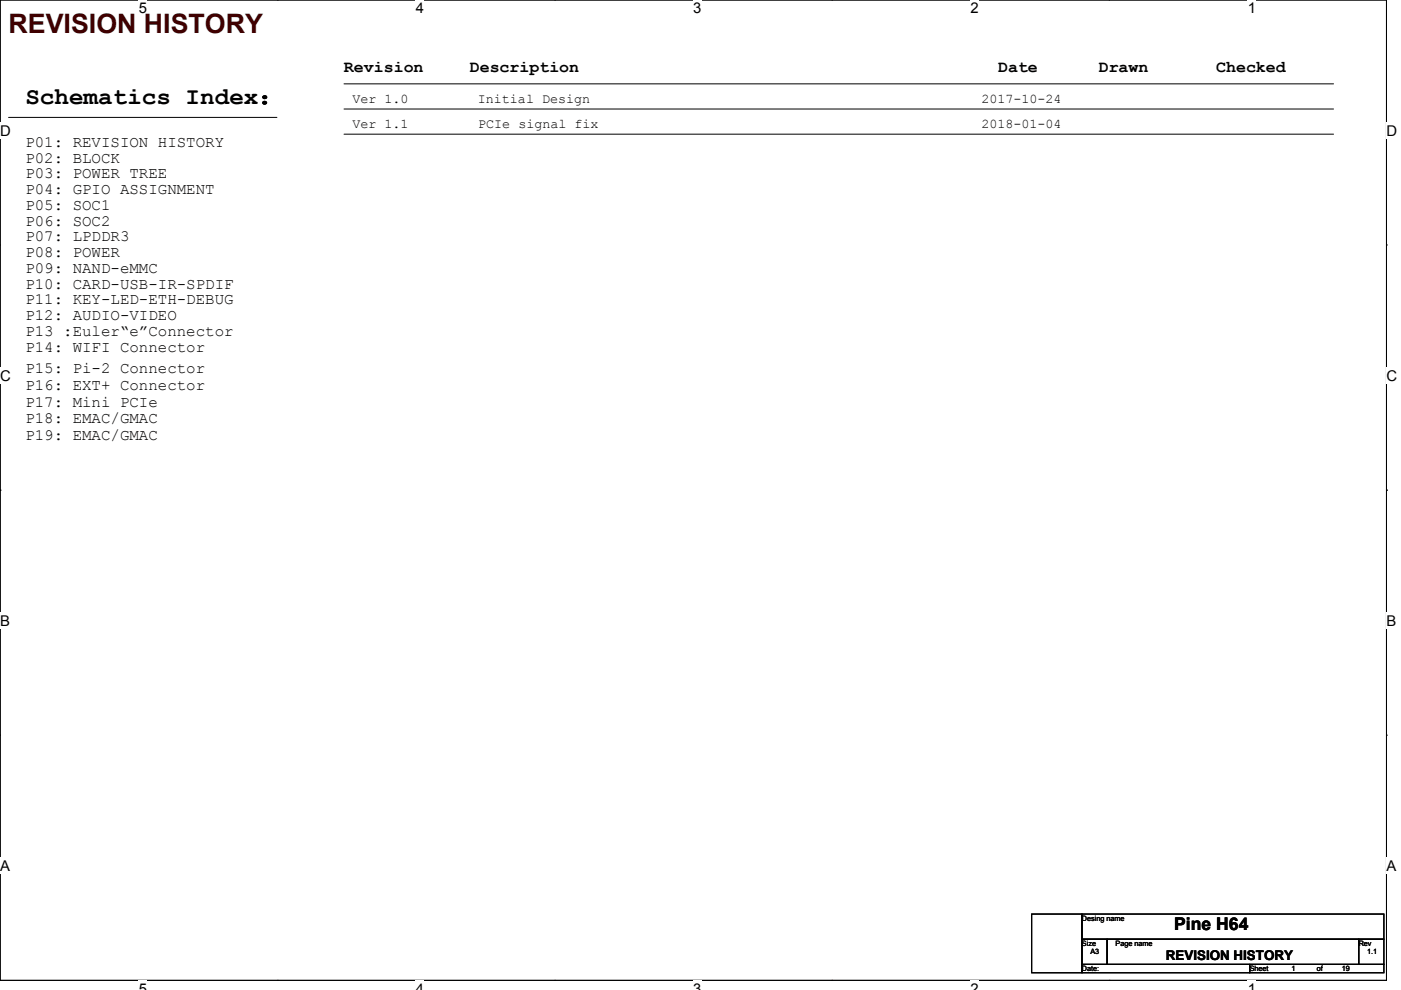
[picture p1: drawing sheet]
<svg xmlns="http://www.w3.org/2000/svg" width="297mm" height="210mm" viewBox="0 0 297 210" stroke-linecap="round" stroke-linejoin="round" font-family="sans-serif">
<defs><g id="words">
<text font-size="20" x="54.8" y="22.1">：</text>
<text font-size="5.7" fill="#3f0000" x="1.8" y="7.1">REVISION HISTORY</text>
<text font-size="5.1" x="5.4" y="22.1">Schematics Index</text>
<text font-size="3.7" x="249" y="197.3">Pine H64</text>
<g font-size="3.5">
<text x="72.9" y="15.3">Revision</text>
<text x="99.6" y="15.3">Description</text>
<text x="211.6" y="15.3">Date</text>
<text x="233" y="15.3">Drawn</text>
<text x="257.8" y="15.3">Checked</text>
</g>
<g font-size="3.3">
<text x="5.4" y="31.1">P01: REVISION HISTORY</text>
<text x="5.4" y="34.5">P02: BLOCK</text>
<text x="5.4" y="37.8">P03: POWER TREE</text>
<text x="5.4" y="41.1">P04: GPIO ASSIGNMENT</text>
<text x="5.4" y="44.5">P05: SOC1</text>
<text x="5.4" y="47.8">P06: SOC2</text>
<text x="5.4" y="51.2">P07: LPDDR3</text>
<text x="5.4" y="54.5">P08: POWER</text>
<text x="5.4" y="57.9">P09: NAND-eMMC</text>
<text x="5.4" y="61.2">P10: CARD-USB-IR-SPDIF</text>
<text x="5.4" y="64.6">P11: KEY-LED-ETH-DEBUG</text>
<text x="5.4" y="67.9">P12: AUDIO-VIDEO</text>
<text x="5.4" y="71.2">P13 :Euler“e”Connector</text>
<text x="5.4" y="74.6">P14: WIFI Connector</text>
<text x="5.4" y="79.1">P15: Pi-2 Connector</text>
<text x="5.4" y="82.7">P16: EXT+ Connector</text>
<text x="5.4" y="86.2">P17: Mini PCIe</text>
<text x="5.4" y="89.8">P18: EMAC/GMAC</text>
<text x="5.4" y="93.3">P19: EMAC/GMAC</text>
</g>
<g font-size="3.1">
<text x="29.4" y="2.8">5</text>
<text x="88.2" y="2.8">4</text>
<text x="147" y="2.8">3</text>
<text x="205.7" y="2.8">2</text>
<text x="264.5" y="2.8">1</text>
<text x="0" y="28.7">D</text>
<text x="294" y="28.7">D</text>
<text x="0" y="80.7">C</text>
<text x="294" y="80.7">C</text>
<text x="0" y="132.7">B</text>
<text x="294" y="132.7">B</text>
<text x="0" y="184.6">A</text>
<text x="294" y="184.6">A</text>
<text x="29.4" y="210.7">5</text>
<text x="88.2" y="210.7">4</text>
<text x="147" y="210.7">3</text>
<text x="205.7" y="210.7">2</text>
<text x="264.5" y="210.7">1</text>
</g>
<g font-size="2.8">
<text x="74.7" y="21.8">Ver 1.0</text>
<text x="101.3" y="21.8">Initial Design</text>
<text x="208.1" y="21.8">2017-10-24</text>
<text x="74.7" y="27.1">Ver 1.1</text>
<text x="101.4" y="27.1">PCIe signal fix</text>
<text x="208.1" y="27.1">2018-01-04</text>
<text x="247.2" y="203.5">REVISION HISTORY</text>
</g>
<g font-size="1.6">
<text x="229.4" y="195.2">Desing name</text>
<text x="229.4" y="200.6">Size</text>
<text x="231.2" y="202.4">A3</text>
<text x="236.5" y="200.6">Page name</text>
<text x="288.1" y="200.6">Rev</text>
<text x="289.9" y="202.4">1.1</text>
<text x="229.4" y="205.9">Date:</text>
<text x="265" y="205.9">Sheet</text>
<text x="273.9" y="205.9">1</text>
<text x="279.2" y="205.9">of</text>
<text x="284.5" y="205.9">19</text>
</g>
</g></defs>
<path d="M0 0h294v207.9h-294z" fill="none" stroke="#000" stroke-width=".21"/>
<g fill="#fff">
<path d="M29.4 0h1.8v3.5h-1.8z"/>
<path d="M29.4 207.9h1.8v2.1h-1.8z"/>
</g>
<path d="M58.8 0h.1M58.8 207.9h.1" fill="none" stroke="#000" stroke-width=".21"/>
<g fill="#fff">
<path d="M88.2 0h1.7v3.5h-1.7z"/>
<path d="M88.2 207.9h1.7v2.1h-1.7z"/>
</g>
<path d="M117.6 0h.1M117.6 207.9h.1" fill="none" stroke="#000" stroke-width=".21"/>
<g fill="#fff">
<path d="M147 0h1.7v3.5h-1.7z"/>
<path d="M147 207.9h1.7v2.1h-1.7z"/>
</g>
<path d="M176.4 0h.1M176.4 207.9h.1" fill="none" stroke="#000" stroke-width=".21"/>
<g fill="#fff">
<path d="M205.7 0h1.8v3.5h-1.8z"/>
<path d="M205.7 207.9h1.8v2.1h-1.8z"/>
</g>
<path d="M235.2 0h.1M235.2 207.9h.1" fill="none" stroke="#000" stroke-width=".21"/>
<g fill="#fff">
<path d="M264.5 0h1.8v3.5h-1.8z"/>
<path d="M264.5 207.9h1.8v2.1h-1.8z"/>
<path d="M0 26h2.3v3.4h-2.3z"/>
<path d="M294 26h2.2v3.4h-2.2z"/>
<path d="M0 77.9h2.3v3.5h-2.3z"/>
<path d="M294 77.9h2.2v3.5h-2.2z"/>
</g>
<path d="M0 51.9h.1M294 51.9h.1" fill="none" stroke="#000" stroke-width=".21"/>
<g fill="#fff">
<path d="M0 129.9h2.1v3.4h-2.1z"/>
<path d="M294 129.9h2v3.4h-2z"/>
</g>
<path d="M0 103.9h.1M294 103.9h.1" fill="none" stroke="#000" stroke-width=".21"/>
<g fill="#fff">
<path d="M0 181.8h2.1v3.5h-2.1z"/>
<path d="M294 181.8h2v3.5h-2z"/>
</g>
<g fill="none" stroke="#000" stroke-width=".21">
<path d="M72.9 17.8h209.8M1.8 24.9h56.9M72.9 23.1h209.8M72.9 28.4h209.8M0 155.9h.1M294 155.9h.1M218.7 193.8h10.7v12.4h-10.7zM229.4 193.8h64v5.3h-64zM229.4 199.1h5.3v5.4h-5.3zM234.7 199.1h53.4v5.4h-53.4zM288.1 199.1h5.3v5.4h-5.3zM229.4 204.5h35.6v1.7h-35.6z"/>
<path d="M265 204.5h28.4v1.7h-28.4z"/>
</g>
<use href="#words"/>
</svg>
